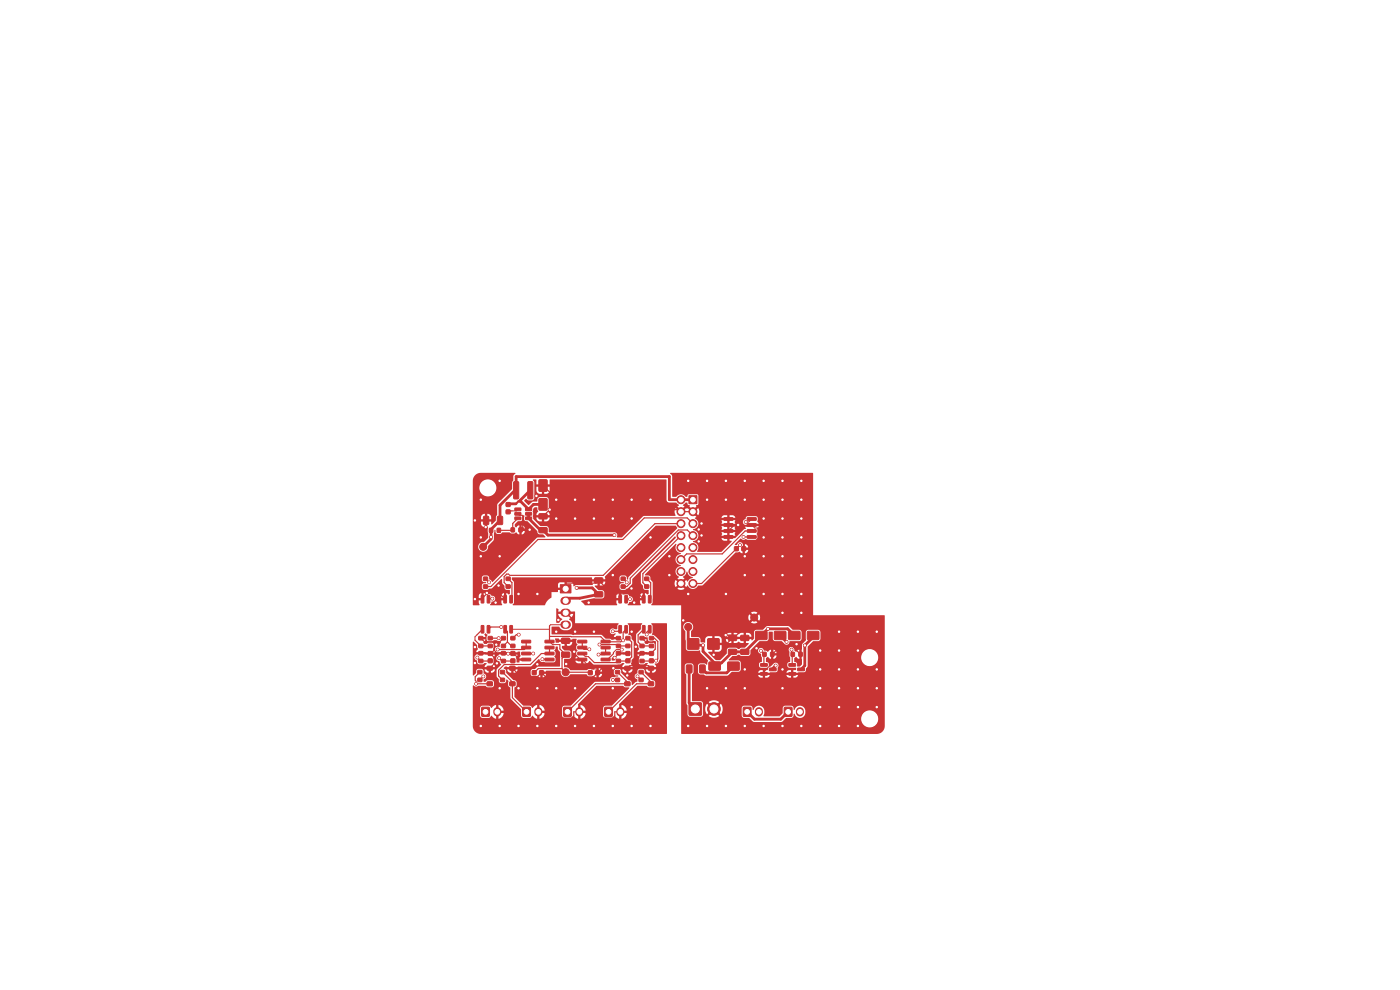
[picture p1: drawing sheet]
<svg xmlns="http://www.w3.org/2000/svg" width="297mm" height="210mm" viewBox="0 0 297 210" stroke-linecap="round" stroke-linejoin="round" font-family="sans-serif">
<g fill="#c83434" stroke="#c83434" stroke-width=".21">
<path d="M108.4 112h.7v.8h-.7z"/>
<path d="M110.1 112h.7v.8h-.7z"/>
<path d="M132.8 139.8h.8v.8h-.8z"/>
<path d="M132.8 138.2h.8v.8h-.8z"/>
<path d="M103.4 126.3l.5 .1-.1 1.5-.5-.1z"/>
<path d="M102.1 126.3l.6 .1-.1 1.5-.5-.1z"/>
<path d="M102.1 132.7l.6 .1-.1 1.5-.5-.1z"/>
<path d="M103.4 132.7l.5 .1-.1 1.5-.5-.1z"/>
<path d="M107.4 124.1h.8v.7h-.8z"/>
<path d="M107.4 122.4h.8v.7h-.8z"/>
<path d="M155.8 116h.8v.8h-.8z"/>
<path d="M157.4 116h.8v.8h-.8z"/>
<path d="M102.2 150.1h1.6v1.8h-1.6z"/>
<path d="M145.6 141.1l1-.1 .2 .2v1.3l-.1 .3h-.9l-.2-.2z"/>
<path d="M148.4 141.1l1-.1 .2 .2v1.3l-.1 .3h-.9l-.2-.2z"/>
<path d="M137.8 139.8h.8v.8h-.8z"/>
<path d="M137.8 138.2h.8v.8h-.8z"/>
<path d="M118.9 124h2.2v1.8h-2.2z"/>
<path d="M109 102.2h.8l.2 .1 .1 3.3-.2 .2-.7 .1-.2-.2z"/>
<path d="M112 102.2h.8l.2 .1 .1 3.3-.2 .2-.7 .1-.2-.2z"/>
<path d="M137.6 126.3l.5 .1-.1 1.5-.5-.1z"/>
<path d="M136.3 126.3l.6 .1-.1 1.5-.5-.1z"/>
<path d="M136.3 132.7l.6 .1-.1 1.5-.5-.1z"/>
<path d="M137.6 132.7l.5 .1-.1 1.5-.5-.1z"/>
<path d="M112.9 142.3h.8v.8h-.8z"/>
<path d="M114.5 142.3h.8v.8h-.8z"/>
<path d="M154.6 137.8l1.5-.1 .2 .3v.7l-.3 .2-1.3-.1-.2-.2z"/>
<path d="M154.6 134.8h1.5l.2 .2v.7l-.3 .2h-1.3l-.2-.2z"/>
<path d="M128.3 150.1h1.6v1.8h-1.6z"/>
<path d="M101.4 143.9h.8v.7h-.8z"/>
<path d="M101.4 142.2h.8v.7h-.8z"/>
<path d="M153.6 109.8h1.8l.1 .5-1.9 .1z"/>
<path d="M153.6 111.1h1.8l.1 .5-1.9 .1z"/>
<path d="M153.6 112.4l1.8-.1 .1 .5-1.9 .1z"/>
<path d="M153.6 113.6h1.8l.1 .5-1.9 .1z"/>
<path d="M158.5 113.6h1.9v.5l-1.8 .1z"/>
<path d="M158.5 112.4l1.9-.1v.5l-1.8 .1z"/>
<path d="M158.5 111.1h1.9v.5l-1.8 .1z"/>
<path d="M158.5 109.8h1.9v.5l-1.8 .1z"/>
<path d="M136.8 124.1h.8v.7h-.8z"/>
<path d="M136.8 122.4h.8v.7h-.8z"/>
<path d="M160.3 134h2.4v1.6h-2.4z"/>
<path d="M164.3 134h2.4v1.6h-2.4z"/>
<path d="M124.8 142.3h.8v.8h-.8z"/>
<path d="M126.4 142.3h.8v.8h-.8z"/>
<path d="M110.9 150.1h1.6v1.8h-1.6z"/>
<path d="M106.4 139.9h.8v.7h-.8z"/>
<path d="M106.4 138.2h.8v.7h-.8z"/>
<path d="M157.2 137.8l1.5-.1 .2 .3v.7l-.3 .2-1.3-.1-.2-.2z"/>
<path d="M157.2 134.8h1.5l.2 .2v.7l-.3 .2h-1.3l-.2-.2z"/>
<path d="M106.4 136.7h.8v.7h-.8z"/>
<path d="M106.4 135h.8v.7h-.8z"/>
<path d="M119.2 138.4l1.5-.1 .2 .3v.7l-.3 .2-1.3-.1-.2-.2z"/>
<path d="M119.2 135.4h1.5l.2 .2v.7l-.3 .2h-1.3l-.2-.2z"/>
<path d="M167.8 138.4h.7v.8h-.7z"/>
<path d="M169.5 138.4h.7v.8h-.7z"/>
<path d="M146.2 105.2h1.6v1.7h-1.6z"/>
<path d="M137.6 144.7h1v.7h-1z"/>
<path d="M137.6 141.4h1v.7h-1z"/>
<path d="M126.2 125.6l1.5-.1 .2 .3v.7l-.3 .2-1.3-.1-.2-.2z"/>
<path d="M126.2 122.6h1.5l.2 .2v.7l-.3 .2h-1.3l-.2-.2z"/>
<path d="M145.9 135.5h2.3v2.2h-2.3z"/>
<path d="M150.2 135.5h2.3v2.2h-2.3z"/>
<path d="M103.8 112.1h.7v.8h-.7z"/>
<path d="M105.5 112.1h.7v.8h-.7z"/>
<path d="M110.7 135.8h1.8l.1 .5-1.9 .1z"/>
<path d="M110.7 137.1h1.8l.1 .5-1.9 .1z"/>
<path d="M110.7 138.4l1.8-.1 .1 .5-1.9 .1z"/>
<path d="M110.7 139.6h1.8l.1 .5-1.9 .1z"/>
<path d="M115.6 139.6h1.9v.5l-1.8 .1z"/>
<path d="M115.6 138.4l1.9-.1v.5l-1.8 .1z"/>
<path d="M115.6 137.1h1.9v.5l-1.8 .1z"/>
<path d="M115.6 135.8h1.9v.5l-1.8 .1z"/>
<path d="M132.6 126.3l.5 .1-.1 1.5-.5-.1z"/>
<path d="M131.3 126.3l.6 .1-.1 1.5-.5-.1z"/>
<path d="M131.3 132.7l.6 .1-.1 1.5-.5-.1z"/>
<path d="M132.6 132.7l.5 .1-.1 1.5-.5-.1z"/>
<path d="M132.6 144.7h1v.7h-1z"/>
<path d="M132.6 141.4h1v.7h-1z"/>
<path d="M105.6 109.6l.8-.1 .2 .2v1.4l-.1 .2h-.7l-.3-.2z"/>
<path d="M102.6 109.6l.9-.1 .2 .2v1.4l-.2 .2h-.7l-.2-.2z"/>
<path d="M119.6 150.1h1.6v1.8h-1.6z"/>
<path d="M101.6 139.9h.8v.7h-.8z"/>
<path d="M101.6 138.2h.8v.7h-.8z"/>
<path d="M157.7 150.1h1.6v1.8h-1.6z"/>
<path d="M108.2 126.3l.5 .1-.1 1.5-.5-.1z"/>
<path d="M106.9 126.3l.6 .1-.1 1.5-.5-.1z"/>
<path d="M106.9 132.7l.6 .1-.1 1.5-.5-.1z"/>
<path d="M108.2 132.7l.5 .1-.1 1.5-.5-.1z"/>
<path d="M130.6 143.9h.8v.7h-.8z"/>
<path d="M130.6 142.2h.8v.7h-.8z"/>
<path d="M132.8 136.7h.8v.7h-.8z"/>
<path d="M132.8 135h.8v.7h-.8z"/>
<path d="M103.4 144.7h1v.7h-1z"/>
<path d="M103.4 141.4h1v.7h-1z"/>
<path d="M131.8 124.1h.8v.7h-.8z"/>
<path d="M131.8 122.4h.8v.7h-.8z"/>
<path d="M146.2 149.1h2.6v2.6h-2.6z"/>
<path d="M103.6 139.8h.8v.8h-.8z"/>
<path d="M103.6 138.2h.8v.8h-.8z"/>
<path d="M103.6 136.7h.8v.7h-.8z"/>
<path d="M103.6 135h.8v.7h-.8z"/>
<path d="M167.4 140.8h1.3l.1 .5h-1.4z"/>
<path d="M167.4 142.7h1.3l.1 .5h-1.4z"/>
<path d="M169.2 141.7h1.4l.1 .5-1.4 .1z"/>
<path d="M122.6 135.8h1.8l.1 .5-1.9 .1z"/>
<path d="M122.6 137.1h1.8l.1 .5-1.9 .1z"/>
<path d="M122.6 138.4l1.8-.1 .1 .5-1.9 .1z"/>
<path d="M122.6 139.6h1.8l.1 .5-1.9 .1z"/>
<path d="M127.5 139.6h1.9v.5l-1.8 .1z"/>
<path d="M127.5 138.4l1.9-.1v.5l-1.8 .1z"/>
<path d="M127.5 137.1h1.9v.5l-1.8 .1z"/>
<path d="M127.5 135.8h1.9v.5l-1.8 .1z"/>
<path d="M108.2 144.7h1v.7h-1z"/>
<path d="M108.2 141.4h1v.7h-1z"/>
<path d="M135.6 143.9h.8v.7h-.8z"/>
<path d="M135.6 142.2h.8v.7h-.8z"/>
<path d="M161.8 138.4h.7v.8h-.7z"/>
<path d="M163.5 138.4h.7v.8h-.7z"/>
<path d="M108.4 139.8h.8v.8h-.8z"/>
<path d="M108.4 138.2h.8v.8h-.8z"/>
<path d="M130.8 136.7h.8v.7h-.8z"/>
<path d="M130.8 135h.8v.7h-.8z"/>
<path d="M102.6 124.1h.8v.7h-.8z"/>
<path d="M102.6 122.4h.8v.7h-.8z"/>
<path d="M101.6 136.7h.8v.7h-.8z"/>
<path d="M101.6 135h.8v.7h-.8z"/>
<path d="M137.8 136.7h.8v.7h-.8z"/>
<path d="M137.8 135h.8v.7h-.8z"/>
<path d="M107.4 108.2h.8v.8h-.8z"/>
<path d="M107.4 106.6h.8v.8h-.8z"/>
<path d="M161.4 140.8h1.3l.1 .5h-1.4z"/>
<path d="M161.4 142.7h1.3l.1 .5h-1.4z"/>
<path d="M163.2 141.7h1.4l.1 .5-1.4 .1z"/>
<path d="M166.4 150.1h1.6v1.8h-1.6z"/>
<path d="M114.4 105.8h1.6v2.4h-1.6z"/>
<path d="M114.4 101.8h1.6v2.4h-1.6z"/>
<path d="M109.2 107.8h1.2l.1 .5h-1.2z"/>
<path d="M109.2 108.7h1.2l.1 .5-1.2 .1z"/>
<path d="M109.2 109.7h1.2l.1 .5h-1.2z"/>
<path d="M111.5 109.7h1.2l.1 .5h-1.2z"/>
<path d="M111.5 108.7h1.2l.1 .5-1.2 .1z"/>
<path d="M111.5 107.8h1.2l.1 .5h-1.2z"/>
<path d="M135.8 136.7h.8v.7h-.8z"/>
<path d="M135.8 135h.8v.7h-.8z"/>
<path d="M150.4 140.5h2.4v1.6h-2.4z"/>
<path d="M154.4 140.5h2.4v1.6h-2.4z"/>
<path d="M114.4 112l1.5-.1 .2 .3v.7l-.3 .2-1.3-.1-.2-.2z"/>
<path d="M114.4 109h1.5l.2 .2v.7l-.3 .2h-1.3l-.2-.2z"/>
<path d="M167.3 134h2.4v1.6h-2.4z"/>
<path d="M171.3 134h2.4v1.6h-2.4z"/>
<path d="M135.8 139.9h.8v.7h-.8z"/>
<path d="M135.8 138.2h.8v.7h-.8z"/>
<path d="M108.4 136.7h.8v.7h-.8z"/>
<path d="M108.4 135h.8v.7h-.8z"/>
<path d="M106.2 143.9h.8v.7h-.8z"/>
<path d="M106.2 142.2h.8v.7h-.8z"/>
<path d="M130.8 139.9h.8v.7h-.8z"/>
<path d="M130.8 138.2h.8v.7h-.8z"/>
<circle cx="160" cy="131" r=".75"/>
<circle cx="144.5" cy="106" r=".85"/>
<circle cx="147" cy="108.5" r=".85"/>
<circle cx="144.5" cy="108.5" r=".85"/>
<circle cx="147" cy="111.1" r=".85"/>
<circle cx="144.5" cy="111.1" r=".85"/>
<circle cx="147" cy="113.6" r=".85"/>
<circle cx="144.5" cy="113.6" r=".85"/>
<circle cx="147" cy="116.2" r=".85"/>
<circle cx="144.5" cy="116.2" r=".85"/>
<circle cx="147" cy="118.7" r=".85"/>
<circle cx="144.5" cy="118.7" r=".85"/>
<circle cx="147" cy="121.2" r=".85"/>
<circle cx="144.5" cy="121.2" r=".85"/>
<circle cx="147" cy="123.8" r=".85"/>
<circle cx="144.5" cy="123.8" r=".85"/>
<circle cx="120" cy="142.6" r=".75"/>
<circle cx="151.5" cy="150.4" r="1.35"/>
<circle cx="146" cy="133" r=".75"/>
<circle cx="102.5" cy="116" r=".75"/>
<circle cx="166" cy="114" r=".3"/>
<circle cx="100.8" cy="110.4" r=".3"/>
<circle cx="154" cy="102" r=".3"/>
<circle cx="112.4" cy="112.4" r=".3"/>
<circle cx="170" cy="130" r=".3"/>
<circle cx="186" cy="146" r=".3"/>
<circle cx="102" cy="118" r=".3"/>
<circle cx="166" cy="130" r=".3"/>
<circle cx="186" cy="142" r=".3"/>
<circle cx="178" cy="134" r=".3"/>
<circle cx="102" cy="114" r=".3"/>
<circle cx="166" cy="142" r=".3"/>
<circle cx="162" cy="106" r=".3"/>
<circle cx="170" cy="106" r=".3"/>
<circle cx="130" cy="106" r=".3"/>
<circle cx="158" cy="154" r=".3"/>
<circle cx="126" cy="110" r=".3"/>
<circle cx="146" cy="102" r=".3"/>
<circle cx="162" cy="154" r=".3"/>
<circle cx="158" cy="122" r=".3"/>
<circle cx="158" cy="106" r=".3"/>
<circle cx="182" cy="146" r=".3"/>
<circle cx="162" cy="102" r=".3"/>
<circle cx="182" cy="134" r=".3"/>
<circle cx="169" cy="136.6" r=".3"/>
<circle cx="166" cy="126" r=".3"/>
<circle cx="186" cy="150" r=".3"/>
<circle cx="182" cy="154" r=".3"/>
<circle cx="154" cy="126" r=".3"/>
<circle cx="113.8" cy="105.2" r=".3"/>
<circle cx="130" cy="110" r=".3"/>
<circle cx="118" cy="110" r=".3"/>
<circle cx="170" cy="122" r=".3"/>
<circle cx="162" cy="122" r=".3"/>
<circle cx="105.1" cy="127.8" r=".3"/>
<circle cx="166" cy="118" r=".3"/>
<circle cx="130" cy="122" r=".3"/>
<circle cx="174" cy="138" r=".3"/>
<circle cx="154" cy="154" r=".3"/>
<circle cx="182" cy="150" r=".3"/>
<circle cx="170" cy="102" r=".3"/>
<circle cx="150" cy="106" r=".3"/>
<circle cx="160.5" cy="137.5" r=".3"/>
<circle cx="150" cy="102" r=".3"/>
<circle cx="170" cy="110" r=".3"/>
<circle cx="162" cy="114" r=".3"/>
<circle cx="174" cy="154" r=".3"/>
<circle cx="126" cy="106" r=".3"/>
<circle cx="154" cy="134.7" r=".3"/>
<circle cx="148.2" cy="114.9" r=".3"/>
<circle cx="178" cy="142" r=".3"/>
<circle cx="158" cy="102" r=".3"/>
<circle cx="166" cy="110" r=".3"/>
<circle cx="105.8" cy="124.2" r=".3"/>
<circle cx="166" cy="154" r=".3"/>
<circle cx="170" cy="126" r=".3"/>
<circle cx="106" cy="102" r=".3"/>
<circle cx="150" cy="154" r=".3"/>
<circle cx="103" cy="111.8" r=".3"/>
<circle cx="138" cy="106" r=".3"/>
<circle cx="138" cy="114" r=".3"/>
<circle cx="134.5" cy="127.8" r=".3"/>
<circle cx="146" cy="154" r=".3"/>
<circle cx="116.6" cy="108.1" r=".3"/>
<circle cx="158" cy="142" r=".3"/>
<circle cx="106" cy="118" r=".3"/>
<circle cx="170" cy="114" r=".3"/>
<circle cx="178" cy="150" r=".3"/>
<circle cx="178" cy="146" r=".3"/>
<circle cx="118" cy="106" r=".3"/>
<circle cx="142" cy="118" r=".3"/>
<circle cx="182" cy="138" r=".3"/>
<circle cx="162" cy="110" r=".3"/>
<circle cx="162" cy="126" r=".3"/>
<circle cx="114" cy="126" r=".3"/>
<circle cx="142" cy="122" r=".3"/>
<circle cx="178" cy="154" r=".3"/>
<circle cx="166" cy="122" r=".3"/>
<circle cx="154" cy="146" r=".3"/>
<circle cx="150" cy="146" r=".3"/>
<circle cx="103.3" cy="125.8" r=".3"/>
<circle cx="100.8" cy="127.1" r=".3"/>
<circle cx="122" cy="106" r=".3"/>
<circle cx="162" cy="118" r=".3"/>
<circle cx="144.9" cy="131.6" r=".3"/>
<circle cx="166" cy="106" r=".3"/>
<circle cx="124.9" cy="127.8" r=".3"/>
<circle cx="151.4" cy="138.9" r=".3"/>
<circle cx="122" cy="110" r=".3"/>
<circle cx="154" cy="106" r=".3"/>
<circle cx="170" cy="154" r=".3"/>
<circle cx="170" cy="118" r=".3"/>
<circle cx="166" cy="102" r=".3"/>
<circle cx="174" cy="142" r=".3"/>
<circle cx="178" cy="138" r=".3"/>
<circle cx="148.8" cy="111" r=".3"/>
<circle cx="148.8" cy="113.6" r=".3"/>
<circle cx="134" cy="124.8" r=".3"/>
<circle cx="158" cy="118" r=".3"/>
<circle cx="166" cy="146" r=".3"/>
<circle cx="148.2" cy="112.3" r=".3"/>
<circle cx="182" cy="142" r=".3"/>
<circle cx="134" cy="106" r=".3"/>
<circle cx="146" cy="126" r=".3"/>
<circle cx="102" cy="106" r=".3"/>
<circle cx="186" cy="134" r=".3"/>
<circle cx="156.6" cy="111.4" r=".3"/>
<circle cx="134" cy="110" r=".3"/>
<circle cx="174" cy="146" r=".3"/>
<circle cx="110" cy="126" r=".3"/>
<circle cx="174" cy="150" r=".3"/>
<circle cx="158" cy="146" r=".3"/>
<circle cx="162.9" cy="133.4" r=".3"/>
<circle cx="130.3" cy="113.5" r=".3"/>
<circle cx="149.1" cy="136.9" r=".3"/>
<circle cx="104.2" cy="113.9" r=".3"/>
<circle cx="122.3" cy="124.7" r=".3"/>
<circle cx="164.6" cy="141.2" r=".3"/>
<circle cx="166.9" cy="136.2" r=".3"/>
<circle cx="170.7" cy="136.9" r=".3"/>
<circle cx="161.4" cy="138" r=".3"/>
<circle cx="167.9" cy="137.8" r=".3"/>
<circle cx="110" cy="154" r=".3"/>
<circle cx="118" cy="154" r=".3"/>
<circle cx="100.8" cy="140.7" r=".3"/>
<circle cx="110" cy="146" r=".3"/>
<circle cx="138" cy="154" r=".3"/>
<circle cx="114" cy="146" r=".3"/>
<circle cx="100.8" cy="137.3" r=".3"/>
<circle cx="126" cy="134" r=".3"/>
<circle cx="134" cy="154" r=".3"/>
<circle cx="130" cy="154" r=".3"/>
<circle cx="107.8" cy="138.7" r=".3"/>
<circle cx="134.9" cy="137.2" r=".3"/>
<circle cx="105.4" cy="140.7" r=".3"/>
<circle cx="121.8" cy="138.2" r=".3"/>
<circle cx="122" cy="134" r=".3"/>
<circle cx="122" cy="146" r=".3"/>
<circle cx="126" cy="154" r=".3"/>
<circle cx="130" cy="146" r=".3"/>
<circle cx="130.1" cy="141.8" r=".3"/>
<circle cx="122" cy="154" r=".3"/>
<circle cx="118" cy="134" r=".3"/>
<circle cx="120.1" cy="140.9" r=".3"/>
<circle cx="134" cy="150" r=".3"/>
<circle cx="138" cy="150" r=".3"/>
<circle cx="118" cy="146" r=".3"/>
<circle cx="102" cy="154" r=".3"/>
<circle cx="114" cy="140.9" r=".3"/>
<circle cx="134" cy="134" r=".3"/>
<circle cx="130.4" cy="139.5" r=".3"/>
<circle cx="105.3" cy="136.8" r=".3"/>
<circle cx="106" cy="146" r=".3"/>
<circle cx="118.4" cy="131.5" r=".3"/>
<circle cx="133.1" cy="143.3" r=".3"/>
<circle cx="114" cy="154" r=".3"/>
<circle cx="106" cy="154" r=".3"/>
<circle cx="132.2" cy="135.8" r=".3"/>
<circle cx="137.2" cy="134.6" r=".3"/>
<circle cx="106.3" cy="133" r=".3"/>
<circle cx="105.6" cy="137.8" r=".3"/>
<circle cx="102.5" cy="143.5" r=".3"/>
<circle cx="113.1" cy="138.6" r=".3"/>
<circle cx="105.8" cy="135.4" r=".3"/>
<circle cx="101.3" cy="139.5" r=".3"/>
<circle cx="110" cy="134.6" r=".3"/>
<circle cx="115.1" cy="139.8" r=".3"/>
<circle cx="105.9" cy="139.6" r=".3"/>
<circle cx="130" cy="144.2" r=".3"/>
<circle cx="125" cy="137.7" r=".3"/>
<circle cx="139.2" cy="140.1" r=".3"/>
<circle cx="131.9" cy="137.8" r=".3"/>
<circle cx="127" cy="138.9" r=".3"/>
<circle cx="135.2" cy="143.5" r=".3"/>
<circle cx="101" cy="145.1" r=".3"/>
<circle cx="157.7" cy="113.9" r=".3"/>
<circle cx="158.2" cy="110.7" r=".3"/>
<circle cx="157" cy="115.6" r=".3"/>
<circle cx="103.8" cy="123.5" r=".3"/>
<circle cx="104.4" cy="127" r=".3"/>
<circle cx="133" cy="123.5" r=".3"/>
<circle cx="133.6" cy="127.1" r=".3"/>
<circle cx="127.2" cy="136.7" r=".3"/>
<circle cx="130" cy="133.9" r=".3"/>
</g>
<path d="M119.7 127.4h.5M119.7 130h.5M119.7 132.5h.5M105.5 150.9v.3M114.2 150.9v.3M122.9 150.9v.3M131.6 150.9v.3M161 150.9v.3M169.7 150.9v.3" fill="none" stroke="#c83434" stroke-width="1.7"/>
<g fill="none" stroke="#c83434" stroke-width=".6">
<path d="M109.5 106.9h-1.5l-.2 .1M110.3 106.3h.1M110.4 106.3l1.7 1.8M112.1 110h.1M112.1 109h.1M112.1 108.1h.1M112.1 109v1M112.1 110l2.6 2.5h.5l1 1h14.1M112.5 104l-2.1 2.1v.2M115.2 107h-2l-1.1 1.1M147 106h-5v-4.9h-32.5v2.9h-.3l-3.1 3.2v3.2l-1.9 1.9v2l-1.7 1.7M122.3 124.7h3.3l1.4 1.4"/>
<path d="M127 126.1l-4 .8h-3M127 126.1h.1M146 133v2.6l1.3 1.3h1.8v1.3l2.5 2.4M161.5 134.8l-3.5 3.5h-2.6l-2.4 2.3h-1.4M161.5 134.8h.1M161.5 134.8l1.4-1.4h4.2l1.4 1.4M165.5 134.8l1.4 1.4M172.5 134.8v.3l-1.8 1.8v4.3l-.8 .8M146.2 141.9v7.2l1.3 1.3M151.6 140.6v.7M155.6 141.3l-1.4 1.4h-4.4l-.8-.8M158.5 151l1.6 1.6h5.5l1.6-1.6"/>
<path d="M163.9 142h.1M164.6 141.2l-.7 .6v.2M169.9 142h.1"/>
</g>
<g fill="none" stroke="#c83434" stroke-width=".25">
<path d="M103.1 110.4l-.1 1.4M108.6 108.4h-.6l-.2 .2M109.9 108.1h.1M109.9 110l-1.1 1-.1 1.5h-2.9M109.9 110h.1M110.9 111.9l.4 .5h1.1M110.9 111.9l-.5 .5M110.9 109.3v2.6M115.2 103l1.4 1.4v3.7M116.6 108.1h27.4l.5 .4h2.5l1.6 1.6h5.9v3.8M116.6 108.1l-1.4 1.4M144.5 111.1h-5.6l-10.9 10.9h-19.6"/>
<path d="M144.5 113.6l-8.1 8.1v1.9l.8 .8M147 111.1l-1.2-1.2h-9.1l-4.6 4.5h-18l-10 10h-1.1M147 113.6l-1.2-1.2h-1.9l-10.2 10.3v1l-.7 .7h-.8M157 115.6l-8.2 8.2h-1.8M157.7 113.9h1.8M159.5 111.4l-.3 .2h-3.6l-1.1 1M159.5 112.6h-1.4l-4.9 4.9h-7.5l-1.2 1.2M160.8 112v2.2l-2.2 2.2h-.8M100.8 135.8l1.2 1.2h2M101.3 139.5l.7 .7h2M102 135.4l.8 .7h3.2l.8-.7M102.4 133.5h.1"/>
<path d="M102.4 133.5l-1.2 1.1M103 122.8l.8 .7M103.3 125.9l-.9 1v.2M103.3 125.9h2.7l1.2 1.2M103.3 125.8v.1M103.6 127.1h.1M103.9 138.6l.9 .8v1.4l-.9 1M104 135.4h1.8M104.4 127l-.8 .1M104.8 137.9l-.6 .7h-2.2M104.8 137.9l.7 .7h3.3M104.8 136.1v1.8"/>
<path d="M105.9 139.6l.6 .6h2.3M106.3 133h-2.2l-.5 .5M107.2 127.1h.1M107.2 133.5h.1M107.2 133.5l.4 .5v2.2M107.6 136.2l.9 .8h.3M107.6 136.2l-.8 .8M107.8 122.8l.8 .8v3.3l-.2 .2M107.9 121.8h-.4l-.5 .5v1.3l.8 .8M108.4 133.5h.1M108.8 138.6l-1 .1M108.8 138.6l.8 .7"/>
<path d="M109.8 139.3v.6M110 134.6h-.5l-.7 .8M111.6 138.6h1.5M111.6 136.1v1.3l-.4 .4h-5.6M115.1 139.8l1.5 .1M116.6 137.4v1.2h-1.8l-2.3 2.4h-5.5l-1.2 1.2v1.2l.8 .8M116.6 132.8v3.3M118.8 136.7v.9l1.2 1.3-.8 .7v2.2M120 124.9v-1.2h6.4l.6-.6 2.8 2.9h5.6l1.2 1.1M120 132.5h.1M120 135.9v.9l3.1 3.1h.4M120 130l.6 .5"/>
<path d="M123.5 136.1v1.3l.4 .3h1.1M127.2 136.7h3.7l.3 .3h2M128.5 137.4v1.2l-.2 .3h-1.3M130.1 138.4v.3l-1.2 1.2h-.4M131.1 137.8h.8M131.6 126v1.1M131.6 133.5h.1M131.6 133.5l-.5 .4h-1.1M132.1 135.7l.1 .1M132.2 122.8l.8 .7M132.8 133.5l-.6 .6v1.5l-.5 .5h-3.2l-1-1-10.9-.1M132.8 127.1h.1"/>
<path d="M132.8 133.5h.1M132.8 127.1h.8M133.2 138.6h-2l-.8 .9M133.2 135.4l.8 .8v3.2l-.8 .8h-2l-.3 .4h-4.8l-1.3-1.3M136.2 135.4l.9 .8h1.3M136.6 127.1h.1M136.6 133.5h.1M136.6 133.5l-1.2 1.2v1.5l.8 .8h2M137.2 122.8l.8 .8v3.3l-.2 .2M137.8 133.5l-.6 .6v.5M137.8 127.1h.1M137.8 133.5h.1"/>
<path d="M138.2 138.6h-2l-.8 .8v1.8M138.2 138.6h.1M138.2 135.4h.6l.7 .7v3.7l-.3 .3-3 .1M138.9 136.1l.1 1.6-.8 .9M155.4 135.3l-1.3 1.3h-2.8M155.4 135.3h2.6M155.4 134.7v.6M160 131l-3.7 3.7h-2.3M161.4 138l.8 .8-.1 .1v2.2M167.9 137.8v.7l.3 .3-.1 .1v2.2M169.8 138.8l-1.6-1.7h-2.7l-1.7 1.7v1.4l.3 .2M101 145.1h2.9"/>
<path d="M101.8 142.6l-1 1v.7M102.5 143.5l-.7 .7M106.6 142.6l2.1 2.1v3.3l3 3M108.7 141.8l1.8 1.7h3.6l.8-.8 1 1h9.9l1.9-1.9h5.4l.5-.6h4l.5 .6M114.2 151h1.2l1.3 1.3h4.6l.4-.4v-.9h2.4l1.3 1.3h4.6l.4-.4v-.9h1.2M119.2 141.8l.8 .8 5.2 .1M119.2 141.8h-5l-.9 .9M126.8 141.9v.8M130 144.2h1M131 142.6l2.1 2.1v.4h-6.8l-5.9 5.9M135.2 143.5l.8 .7M136 142.6l2.1 2.1v.4h-3l-6 5.9"/>
<path d="M162.1 141.1h.1M162.7 141.9l-.6 .6v.5M168.1 141.1h.1M168.1 143h-9.2l-7.4 7.4"/>
</g>
<g fill="none" stroke="#c83434" stroke-width=".21">
<path d="M109.9 109l.3 .3h.7M109.9 108.1l-.4 .3h-.9M159.5 111.4l.6 .6h.7M159.5 110.1l-.7 .6h-.6M101.2 134.6l-.4 .5v.7M107.9 121.8l.3 .2h.2M108.4 133.5h8.2M109.6 139.3h.2M109.8 139.9h1.8M116.6 136.1l.6 .6h1.6M120 132.5h-3.2l-.2 .3M123.5 138.6l.7 .7h.6"/>
<path d="M123.5 139.9l2 2h1.3M131.1 137.8h-.4l-.6 .6M138.9 136.1l-.5 .1M100.8 144.3l.2 .2v.6M164.1 140.4l-1.4 1.5"/>
</g>
<path d="M110.3 106.3h-.3l-.5 .6" fill="none" stroke="#c83434" stroke-width=".45"/>
<path d="M120.6 130.5l1 1v3.1" fill="none" stroke="#c83434" stroke-width=".3"/>
<g fill="#c83434">
<path d="M100.3 136.2l.2-.1 .7 .8 .2 .8-.4 .6 4 .1 .1-.2 .4 .2h4.3v-.2h.4l.3 .9-.3 .6h1.3l.1 .1v.3l-1.4 .1v.2l-.1 .1h-.5v-.6a.45 .45 0 0 1 .1-.7l.1-.3h-4a.73 .73 0 0 0-.5 .8 .73 .73 0 0 0 .7 .6l.3 .7-.9 1v1.6l.4 .5 .1 .6 .3 .2h.9l.3-.8 .4 .3v1l.5 .5v2.3l2.2 2.2 .1 1.6 .4 .3h1.3l.6-.5 .6 .5 .4 .2v-1.1h.5l.1 1.1a1.35 1.35 0 0 0 1-1.2h-.9v-.5h.9l-.1-.6h3.8l.1 1.7 .2 .3 1.6 .1 .5-.5 .6 .5 .4 .2v-1.1h.6v1.1a1.34 1.34 0 0 0 1.1-1.2h-1v-.5l1-.1a1.35 1.35 0 0 0-1.1-1.2v1.1h-.6l.1-1.3 3.9-3.8h5.6l.4 .3h.9v.2l-3.7 3.7h-1.4l-.4 .4v1.8l.2 .3 1.6 .1 .5-.5 .6 .5 .4 .2v-1.1h.5v1.1a1.34 1.34 0 0 0 1.1-1.2h-.9v-.5l.9-.1a1.35 1.35 0 0 0-1.1-1.2v1.1h-.5l.1-1.3 3.8-3.8h2l.5 .3h.9l.3-.3 .1-.7-.1-.4-.6-.1-1.5-1.5-.2-.8h.4a.73 .73 0 0 0 .8 .7h.7a.71 .71 0 0 0 .7-.7h-.9v.7h-.5v-.7l-2.2-.1-.3 .2-.1 .7a.69 .69 0 0 0-.6 .7 .69 .69 0 0 0 .6 .7v.4l-.4 .1-.7 .6-.2-.9-.6-.1-1.5-1.5-.2-.8h.4a.73 .73 0 0 0 .8 .7h.7a.71 .71 0 0 0 .7-.7h-.9v.7h-.5v-.7l-2.3-.1-.3 .4 .1 .7 .3 .3h.5l.1 .1-1 .3a.61 .61 0 0 0-.6 .1 .61 .61 0 0 0-.1 .7l-.2 .1-3.2 .1-5 5h-1.4l-.5 .5h-3.8l-.3-.4-.7-.3v1.1h-.5v-1.1l-1 .7-.5-.5h-1.4l-1.8-1.8-.1-2 .5-.5v-.7l-.3-.3-.4-.1-1.5-1.5-.2-.8h.4a.73 .73 0 0 0 .9 .7h.6a.71 .71 0 0 0 .7-.7h-.9v.7h-.4v-.7h-1.3l-.4-.3 .4-.3 .4 .1 5-.1 1.6-1.6h.2a.7 .7 0 0 0 1 .6l2.1 .1 .2-.1 .1-.7-.2-.5 .2-.3v-.6a.41 .41 0 0 1 .1-.7v-.4h.4l.1 .6 .4 .5v3.1h-4.8l-.5 .5-.7 .1-.2 .3 .1 1 1 .2a.4 .4 0 0 1 .6 .1l.8 .1a.71 .71 0 0 0 .7-.7h-.7v.7h-.5v-.9l.3-.3h.9l.1-.2h3.1a1.11 1.11 0 0 0 .7 1.3 1.11 1.11 0 0 0 1.3-.6h3.4l.5 .5h.7a.4 .4 0 0 1 .6 .1l.8 .1a.71 .71 0 0 0 .7-.7h-.7v.7h-.5v-1.2l1.2-.1a.71 .71 0 0 0-.7-.7v.8h-.5v-.8l-.3 .1a.45 .45 0 0 1-.7 .1h-.6l-.4 .3-3.6-.1a1.27 1.27 0 0 0-1.2-.6v-1.3h2.4l.3 .5h.9v-.5h-3.6v-.4l1.1-.1 .4-.4v-.9l-.2-.2-.2-.2h-1.1l-.5-.6 .1-.4h.9a.85 .85 0 0 0 1.2-.8h-1.2v.8h-.5v-.8l-1.8 .1-.2-.7 .1-.2h.7l.1 .3h2.8l.1-.2h.8v.8l.2 .5-.2 .3-.1 .5 .3 .4-.2 .4v.8l-.2 .5h1.4v.2l.3 .1v.7h.8l.5-.5 .9 .8h4.9l1.4-.3 .1 .1-.4 .7h2.2l-.2-.4a.36 .36 0 0 1 0-.7v-.4l.4-.6v-3.3l-.4-.6v-.4l-.3-.4a.26 .26 0 0 1-.3 0 .26 .26 0 0 1-.1-.2l.1-.3v-1.4l-.2-.6 3 .1-.2 .4-.1 .8-1 1.1v1.7l.5 .6 .2 .7-.4 .7 2.9 .1 .1 .4-.1 .1-2.9-.1 .5 .7-.3 .4v.6l.5 .4h.7l.4-.2h.4l-.4 .8h2.2l-.3-.7a1.07 1.07 0 0 0 1.1-1v-3.8l-.9-1-.8-.4 .1-.4v-1.4l-.2-.4v-.2h3.2l.1 .1-.1 23.4h-39.4a1.7 1.7 0 0 1-1.7-1.7v-3.8h1.5l.1 1.7 .2 .3 1.6 .1 .5-.5 .6 .5 .4 .2v-1.1h.6v1.1a1.35 1.35 0 0 0 1-1.2h-.9v-.5l.9-.1a1.35 1.35 0 0 0-1-1.2v1.1h-.6v-1.1l-.4 .2-.5 .5-.6-.5h-1.3l-.4 .2-.2 .3h-1.5v-4.7l.2-.1a.66 .66 0 0 0 1 .1h1.5l.5 .3h.9l.3-.3 .1-.8-.3-.3-1.1-.1-.4 .3h-.3l-.1-.4a.72 .72 0 0 0 .5-.7 .72 .72 0 0 0-.5-.7l-.2-.8h.4a.73 .73 0 0 0 .8 .7h.7a.71 .71 0 0 0 .7-.7h-.9v.7h-.5v-.7l-2.2-.1-.3 .2-.1 .7-.6 .5-.1-3.9h.4a.64 .64 0 0 0 .5 .7v.1a.55 .55 0 0 0 .5 .7h.7l.4-.2h.4l-.4 .8h2.2l-.2-.4a.36 .36 0 0 1 0-.7v-.6a.4 .4 0 0 1 .1-.6l.1-.3-4-.1-.3 .6h-.4z"/>
<path d="M129.8 139.6l.5-.4 .4 .3-.4 .6h-.5z"/>
<path d="M131.2 138.4h1.9l.1 .4-.1 .1-1.8-.1z"/>
<path d="M102 135.2l1-.1-.2-.5 .2-.3 .4 .4-.2 .4 .2 .8 .9 .2 .5-.3h.5l.6 .2 .4 .3-.3 .4v.5a.85 .85 0 0 0-1.1 .7l-.3-.2 .2-.4-.2-.8-.9-.2-.5 .3h-.5l-.2-.3 .5-.7h-.9z"/>
<path d="M136.2 135.2h1.2l.2 .7 .3 .2 1-.1 .2 .3v.3l-.5-.3h-.7l-.5 .3h-.5l-.2-.3 .5-.7h-.9z"/>
<path d="M117 133l1.6-.1 .7 .7 1 .1a1.23 1.23 0 0 0 1.1-1 1.23 1.23 0 0 0-.7-1.3v-.1a1.44 1.44 0 0 0 .9-1.1h-1.1v-.5l1.5 .1v2.4h9.2l-.2 .5-.1 .7-.4 .1a.63 .63 0 0 0-.9 0 .63 .63 0 0 0 0 .9 .63 .63 0 0 0 .9-.1l.1 .2-.4 .6h.9v.5l-1.3 .1-.4-.2h-.9l-1-.8-10.4-.1-.1-.1z"/>
<path d="M118 129.1l.5 .2-.1 .4h1.1v.5h-1.1a1.47 1.47 0 0 0 .9 1.1l-.7 .8h-.6z"/>
<path d="M142.2 100.4h30.3v30.1l15.2 .1v23.4a1.7 1.7 0 0 1-1.7 1.7h-41.4l-.1-14.5h.8v1.5l.3 .4v6.1l.2 .4 .1 2.2 .5 .3 2.5-.1 .2-.4 .1-1.3h.4l.1 .7 .3 .5 .7-.7 .4 .4-.8 .7a1.83 1.83 0 0 0 2.3 0l-.7-.7 .3-.4 .7 .7 .3-.5 .1-.8h4v1.6l.2 .3 .3 .2h1.2l1 .9h5.7l1-.8h16a1.8 1.8 0 0 0 2.5 1.8 1.8 1.8 0 0 0 .4-3.1 1.8 1.8 0 0 0-2.9 1v.3h-16l1.1-.1a.76 .76 0 0 0 .6-.9h.2a1.17 1.17 0 0 0 1.2 .9 1.17 1.17 0 0 0 1.1-1.1l-.1-.6a1.2 1.2 0 0 0-1.1-.9 1.2 1.2 0 0 0-1.2 .9h-.1a.66 .66 0 0 0-.6-.9h-1.2l-.4 .2-.1 .2-.1 1.2-.6 .7-3.4-.1 .2-1.1a1.2 1.2 0 0 0-1.2-1.1 1.2 1.2 0 0 0-1.2 .9h-.1a.66 .66 0 0 0-.6-.9h-1.3l-.5 .5h-4l-.4-.9-.7 .7-.3-.4 .7-.7a1.83 1.83 0 0 0-2.3 0l.8 .7-.4 .4-.7-.7-.4 1h-.4l-.1-1.1-.2-.4-2.1-.1v-5.6l.3-.4v-1.6l-.4-.4h-.9l-.4 .2-.1 .3h-.8v-8.3h.4l.2 .6 .3 .4 .1 3.6 .2 .4 .3 .2 2.5-.1 .2 .5 1.5 1.7-.2 .8-.5-.3h-.9l-.5 .3v1.6l.3 .4 .9 .1 .5 .2 11-.1 .3 .4 .3 .2 1.5-.1 .4-.5h3.5l.3 .4 .3 .2 1.4-.1 .4-.2 .1-.3h-1v.6h-.5v-.6h-5.5v.6h-.5v-.6h-7.3l.5-.5h6.8v-.5h-.6l-.4 .5h-5.8l.3-.2h1.4l.5-.5v-1.4l-.2-.3-.4-.2-2-.1 .7-.8 .9-.1 .4-.2 .6 .2h1.6l.4-.4v-.7h1.6a.85 .85 0 0 0 .7 .8l.1 1.5-.5 .4-.1 .6 .4 .3 1.5 .1-.1 .4-.5 .1v.5h5.5v-.5h-.6l-.4 .5h-3.5l1.5-.2 .4-1.2-.1-.5h1.9v.5l.3 .3h1.5l.1 .5-.6 .1v.5l2.4-.1 .6-1.3v-1.9h11.4a1.8 1.8 0 0 0 2.5 1.8 1.8 1.8 0 0 0 .4-3.1 1.8 1.8 0 0 0-2.9 1v.3h-11.4l.1-2.3 1.1-1.1h1.1l.4-.4v-1.6l-.5-.4h-2l-.5 .3v1.9l-.9 1v4.1l-.4 .5h-.6v-.7l-.6-.4v-.7l.3-.3 .8 .5v-2l-.7 .5-.4-.3a.64 .64 0 0 0-.8-.8 .64 .64 0 0 0-.2 1.2l.1 1.9-.4 .3-.2 .2h-1.9l-.6-.2-1 .8h-.3l-.1-.7-.6-.3v-.8l.4-.3 .4 .4 .8 .1a.69 .69 0 0 0 .6-.7h-.6v.7h-.5v-1.2l1.1-.1a.69 .69 0 0 0-.6-.7v.8h-.5v-.8l-.7 .5-.4-.3h-.4a.68 .68 0 0 0-.6-.5 .68 .68 0 0 0-.7 .5h-1.6l1.9-2h1.4l.4-.2 .3-1.8 .7 .1v1.4l.2 .3 .4 .2h1.4l.5 .5a.67 .67 0 0 0 .8 .2 .67 .67 0 0 0 .3-.7h2l.4-.2 .2-.3v-1.4l-.2-.3-.4-.2h-1.4l-.9-.8h-4.4l-1 .8h-1.3l-.4 .2-.2 .3v1.3l-.3 .4h-.2v-.2h-1.2v.8l.7 .1-.8 .9h-.9l-.4 .3-.7-.3-1.6 .1-.3 .3v.8l-1.4 1.4h-.9l-1.7-1.7 2.5-.1 .4-.5v-.8h-1.5v1.4h-.5v-1.9h2v-.7h.9l.2 .4 .4 .3h1.6l.5-.3 .5 .3h.5l.1-.8h-2.2v.8h-.5v-.8l-2 .1a.74 .74 0 0 0-.7-.7h1.6v.1h5.4v-.1a.85 .85 0 0 0-1.2-.7v.8h-.4v-.8h-.8a.48 .48 0 0 1-.8 0h-.6v.8h-.5v-.8h-.7l-.4 .7h-2.4v1.4h-.5v-1.4h-.9l-.5 .4-.1 .8-.1 .2-.8-.1-.1-.7-.3-.4-1.6-.1v-1.3a1.05 1.05 0 0 0-.3-1.8l12.9 .1a1.24 1.24 0 0 0 1.4-.1l-.7-.6-.7 .6h-13a1.06 1.06 0 0 0-1.4 .9h-.4v-2h14.2l.3 .8 .6-.7h.8l.7 .7a1.24 1.24 0 0 0-.1-1.4l-.6 .7h-.8l-.6-.7-.3 .6h-14.2v-.9h14.8l.7 .6 .7-.6a1.24 1.24 0 0 0-1.4 0h-14.8v-1.6h-6.3l.2-.6 .1-4.2-.5-.7-.2-.7-.9-.1-.1-.2 6.5-6.5h.2a1.32 1.32 0 0 0 1 2l-.1 .1a1.21 1.21 0 0 0-1.1 1.2 1.21 1.21 0 0 0 1.2 1.2l-.1 .2a1.22 1.22 0 0 0-1.1 1 1.22 1.22 0 0 0 .8 1.3l-.4 .3 .6 .6-.3 .4-.7-.6a1.34 1.34 0 0 0 0 1.4l.7-.6 .3 .4-.5 .6a1.34 1.34 0 0 0 1.4 0l-.6-.6 .3-.4 .7 .6 .2-.3a1.29 1.29 0 0 0 1.2 .7 1.29 1.29 0 0 0 1.2-.7l.9-.1 6.9-6.9h.6a.4 .4 0 0 1 .6 .1l.8 .1a.71 .71 0 0 0 .7-.7h-.7v.7h-.5v-1.2l1.2-.1a.71 .71 0 0 0-.7-.7v.8h-.5v-.3a.64 .64 0 0 0-.4-.9 .64 .64 0 0 0-.8 .6l-.4-.1 1.2-1.3a.85 .85 0 0 0 1.1 .1l.4 .2h1.8l.3-.4v-.6a.4 .4 0 0 1 .1-.7l-.2-.7 .3-.5h-2.9l.2 .6-.4 .1-1.8 1.8-1.2 .1v.5h.4v.2l-2.2 2.2h-5l-.1-.2a1.24 1.24 0 0 0-.9-2l.7-.4 .3-.3h5.1l.3 .5h.9v-.5h-6.3l.2-.7-.3-.6h5.2l.1 .3-.1 .5h2.9l-.2-.4 .2-.4h-1.2v.8h-.5v-.8h-6.4l-.9-.6 .6-.2 .4-.5h5.1l.1 .4-.1 .4h2.9l-.2-.4 .2-.4h-1.2v.8h-.5v-.8h-6.3l.2-.6-.3-.7h5.2l.1 .4-.1 .4h2.9l-.1-.4h1.7a.71 .71 0 0 0 .4 .6 .71 .71 0 0 0 .8-.2h2.1l-.3-.5 .2-.7-.2-.3-.2-.1h-1.8l-1 1.2h-1.7l.1-.4h-1.2v.8h-.5v-.8h-6.4l-.5-.4 8.6-.1-.2-.4-1-.1v.5h-.5v-.5h-.9l-.3 .5h-5.7l.4-.1-.7-.7 .4-.3 .6 .6a1.33 1.33 0 0 0 0-1.5l-.6 .6-.4-.3 .7-.7-.1-.2 .4-.3 .1-1.8-.2-.2h-1.9l-.3 .5h-.3a1.27 1.27 0 0 0-2.1 0l-.8-.1v-4.3z"/>
<path d="M100.7 100.9l.6-.4 .7-.2h7.2l.1 .1-.4 .6v.9l-.3 .5v1.4l-3.1 3.1v2.3l-.3 .4v.8l-.9 .8-.1-.1v-.4h-.8l.2 3.3-.9 .9a1.08 1.08 0 0 0-1.3 1 1.08 1.08 0 0 0 1.2 1.2 1.08 1.08 0 0 0 1-1.3l1.1-1.2 .1-1.5 .2-.7 .1 .1 .1 .5 .3 .3h.6l.5-.4h1.5l.4 .3h.5l.5-.3 .4 .4 .8 .1a.69 .69 0 0 0 .6-.7h-.6v.7h-.5v-1.2l1.1-.1a.69 .69 0 0 0-.6-.7v.8h-.5v-.8l-.7 .5-.3-.3v-.4l.6-.6 .9-.2 .1-.8 .3-.3 .2 .2-.1 .7a.59 .59 0 0 0 .7 .4l2.1 2 .2 .6 1 .2 .5 .5-1.8 .2-9.4 9.3-.7-.6a.57 .57 0 0 0-.5-.7h-.7l-.4 .4 .2 .8 .8 .3-.9 .4-.1 .7 .3 .4h.9l.4-.2 .6-.1 2-2 .1 .1 .1 .8 .4 .6 .1 .6 .3 .2 .8 .1-.1 .8-.2 .1-.5-.3v1.3h-.2l-.1 .3h-.7l.1 1h-2.5l.3-.7a.65 .65 0 0 0 .8-.7 .65 .65 0 0 0-.8-.6h2.1v.5h.5v-1.1l-.4 .2-.1 .4h-2.1l-.3-.4h-.6a.39 .39 0 0 1-.6-.2h-.2v1.3h-.2l-.1 .3h-.7l.1 1h-1.3l-.1-2h1.3v.5h.5v-1.1l-.4 .2-.1 .4h-1.3v-15.3h1.7l.3 .5 .6 .2v-1.1h-.9v.4h-1.7v-1.4h1.7v.5h2.2v-.5a.75 .75 0 0 0-.8-.7v1.2h-.5v-1.2l-.6 .2-.3 .5h-1.7v-6.3h1.4a1.8 1.8 0 0 0 2.5 1.8 1.8 1.8 0 0 0 .4-3.1 1.8 1.8 0 0 0-2.9 1v.3h-1.4v-1.7z"/>
<path d="M108.6 122.5h16.9l.1 .4h2.8l-.1-.6 10.8-10.8h4.3l.3 .6-10.3 10.3-.2 .5h-.2l-.1-.6-.3-.2h-.8l-.3 .2v.9l.9 .4-.9 .4v.9l.3 .2h.7l.7-.3 .9-.9 .1-1.1 8.9-9h.2v.3l-7.3 7.4v2.3l.4 .5 .2 .7 1 .2v.8l-.3 .1-.5-.3v1.3h-.2l-.1 .3h-.7l.1 1-2.7-.1a.98 .98 0 0 1 .8-.7 .71 .71 0 0 0-.5-1.1l2.3-.1v.5h.5v-1.1l-.4 .2-.1 .4h-2.4l-.2-.4h-.6a.39 .39 0 0 1-.6-.2h-.2v1.3h-.2l-.1 .3h-.7l.1 .8-.1 .2h-6.7l-.8-.9 2.7-.6h1.8l.3-.2 .1-.3h2.6v.5h.5v-1.1l-.4 .2-.1 .4h-2.6l-.2-1-1-.2-.8-.9 .1-.1h.9a.85 .85 0 0 0 1.2-.8h-1.2v.8h-.5v-.8h-1.1l.1 .7h-3.5l-.4 .3-.2-.1a.57 .57 0 0 0-.4-.8h-1v.9h-.5v-.9h-.9l-.3 .2-.1 1h1.1v.5h-1.1l-.1 .4h-1.3v1.2l-1 .7-.4 .9h-6.7l-.1-.1 .2-.5v-4.3l-.4-.6z"/>
<path d="M145.6 121.3h.2a1.55 1.55 0 0 0 1.2 1.2v.1a1.31 1.31 0 0 0-1.1 .8l-.3-.4-.7 .7-.3-.4 .6-.6-.3-.4 .5-.5z"/>
<path d="M113.1 101.7l.7 .1v1h2.8l.1-1.1h24.6l.1 .1v4.1a.61 .61 0 0 0 .5 .7h1.6l.5 .5-.3 .3 .6 .7-.3 .3-.7-.6a1.61 1.61 0 0 0 0 1.6l-6.8 .1-4.5 4.5h-1l-.1-.2a.6 .6 0 0 0-.5-.9h-13.9l-.3-1.1-.3-.2h-1.3l-1.5-1.6v-.1h.7a.85 .85 0 0 0 1.1 .7h.6a.85 .85 0 0 0 1.1-.8h-1.1v.8h-.6v-.8l-1.8 .1-.1-1.4 .1-.6 .4-.3h.4l.1 .5a.45 .45 0 0 1 .2 .4 .45 .45 0 0 1-.3 .4l-.1 .4h2.8l-.2-.6a.32 .32 0 0 1-.2-.3 .32 .32 0 0 1 .2-.3l-.1-2.4-.3-.2h-1.5a.63 .63 0 0 0-.5 .8l-1 .1-.8 .7-1-.9 .4-.4 .6 .4 1-.2 .2-.4v-1.6h.4a.85 .85 0 0 0 1.1 .8h.6a.85 .85 0 0 0 1.1-.8v-.7h-1.1v1.5h-.6v-1.5h-1.1v.7h-.4l-.1-1.7z"/>
<path d="M144.9 107.1l.6-.5 .3 .1a.46 .46 0 0 0 .5 .5l-.1 .2 .7 .7-.4 .3-.6-.6-.2 .1-.1-.1-.7 .6-.3-.3 .6-.7-.3-.2z"/>
</g>
<g fill="#fff" stroke="#fff" stroke-width=".21">
<circle cx="166" cy="114" r=".15"/>
<circle cx="100.8" cy="110.4" r=".15"/>
<circle cx="154" cy="102" r=".15"/>
<circle cx="112.4" cy="112.4" r=".15"/>
<circle cx="170" cy="130" r=".15"/>
<circle cx="186" cy="146" r=".15"/>
<circle cx="102" cy="118" r=".15"/>
<circle cx="166" cy="130" r=".15"/>
<circle cx="186" cy="142" r=".15"/>
<circle cx="178" cy="134" r=".15"/>
<circle cx="102" cy="114" r=".15"/>
<circle cx="166" cy="142" r=".15"/>
<circle cx="162" cy="106" r=".15"/>
<circle cx="170" cy="106" r=".15"/>
<circle cx="130" cy="106" r=".15"/>
<circle cx="158" cy="154" r=".15"/>
<circle cx="126" cy="110" r=".15"/>
<circle cx="146" cy="102" r=".15"/>
<circle cx="162" cy="154" r=".15"/>
<circle cx="158" cy="122" r=".15"/>
<circle cx="158" cy="106" r=".15"/>
<circle cx="182" cy="146" r=".15"/>
<circle cx="162" cy="102" r=".15"/>
<circle cx="182" cy="134" r=".15"/>
<circle cx="169" cy="136.6" r=".15"/>
<circle cx="166" cy="126" r=".15"/>
<circle cx="186" cy="150" r=".15"/>
<circle cx="182" cy="154" r=".15"/>
<circle cx="154" cy="126" r=".15"/>
<circle cx="113.8" cy="105.2" r=".15"/>
<circle cx="130" cy="110" r=".15"/>
<circle cx="118" cy="110" r=".15"/>
<circle cx="170" cy="122" r=".15"/>
<circle cx="162" cy="122" r=".15"/>
<circle cx="105.1" cy="127.8" r=".15"/>
<circle cx="166" cy="118" r=".15"/>
<circle cx="130" cy="122" r=".15"/>
<circle cx="174" cy="138" r=".15"/>
<circle cx="154" cy="154" r=".15"/>
<circle cx="182" cy="150" r=".15"/>
<circle cx="170" cy="102" r=".15"/>
<circle cx="150" cy="106" r=".15"/>
<circle cx="160.5" cy="137.5" r=".15"/>
<circle cx="150" cy="102" r=".15"/>
<circle cx="170" cy="110" r=".15"/>
<circle cx="162" cy="114" r=".15"/>
<circle cx="174" cy="154" r=".15"/>
<circle cx="126" cy="106" r=".15"/>
<circle cx="154" cy="134.7" r=".15"/>
<circle cx="148.2" cy="114.9" r=".15"/>
<circle cx="178" cy="142" r=".15"/>
<circle cx="158" cy="102" r=".15"/>
<circle cx="166" cy="110" r=".15"/>
<circle cx="105.8" cy="124.2" r=".15"/>
<circle cx="166" cy="154" r=".15"/>
<circle cx="170" cy="126" r=".15"/>
<circle cx="106" cy="102" r=".15"/>
<circle cx="150" cy="154" r=".15"/>
<circle cx="103" cy="111.8" r=".15"/>
<circle cx="138" cy="106" r=".15"/>
<circle cx="138" cy="114" r=".15"/>
<circle cx="134.5" cy="127.8" r=".15"/>
<circle cx="146" cy="154" r=".15"/>
<circle cx="116.6" cy="108.1" r=".15"/>
<circle cx="158" cy="142" r=".15"/>
<circle cx="106" cy="118" r=".15"/>
<circle cx="170" cy="114" r=".15"/>
<circle cx="178" cy="150" r=".15"/>
<circle cx="178" cy="146" r=".15"/>
<circle cx="118" cy="106" r=".15"/>
<circle cx="142" cy="118" r=".15"/>
<circle cx="182" cy="138" r=".15"/>
<circle cx="162" cy="110" r=".15"/>
<circle cx="162" cy="126" r=".15"/>
<circle cx="114" cy="126" r=".15"/>
<circle cx="142" cy="122" r=".15"/>
<circle cx="178" cy="154" r=".15"/>
<circle cx="166" cy="122" r=".15"/>
<circle cx="154" cy="146" r=".15"/>
<circle cx="150" cy="146" r=".15"/>
<circle cx="103.3" cy="125.8" r=".15"/>
<circle cx="100.8" cy="127.1" r=".15"/>
<circle cx="122" cy="106" r=".15"/>
<circle cx="162" cy="118" r=".15"/>
<circle cx="145" cy="131.6" r=".15"/>
<circle cx="166" cy="106" r=".15"/>
<circle cx="124.9" cy="127.8" r=".15"/>
<circle cx="151.4" cy="138.9" r=".15"/>
<circle cx="122" cy="110" r=".15"/>
<circle cx="154" cy="106" r=".15"/>
<circle cx="170" cy="154" r=".15"/>
<circle cx="170" cy="118" r=".15"/>
<circle cx="166" cy="102" r=".15"/>
<circle cx="174" cy="142" r=".15"/>
<circle cx="178" cy="138" r=".15"/>
<circle cx="148.8" cy="111" r=".15"/>
<circle cx="148.8" cy="113.6" r=".15"/>
<circle cx="134" cy="124.8" r=".15"/>
<circle cx="158" cy="118" r=".15"/>
<circle cx="166" cy="146" r=".15"/>
<circle cx="148.2" cy="112.3" r=".15"/>
<circle cx="182" cy="142" r=".15"/>
<circle cx="134" cy="106" r=".15"/>
<circle cx="146" cy="126" r=".15"/>
<circle cx="102" cy="106" r=".15"/>
<circle cx="186" cy="134" r=".15"/>
<circle cx="156.6" cy="111.4" r=".15"/>
<circle cx="134" cy="110" r=".15"/>
<circle cx="174" cy="146" r=".15"/>
<circle cx="110" cy="126" r=".15"/>
<circle cx="174" cy="150" r=".15"/>
<circle cx="158" cy="146" r=".15"/>
<circle cx="162.9" cy="133.4" r=".15"/>
<circle cx="130.3" cy="113.5" r=".15"/>
<circle cx="149.1" cy="136.9" r=".15"/>
<circle cx="104.2" cy="113.9" r=".15"/>
<circle cx="122.3" cy="124.7" r=".15"/>
<circle cx="164.6" cy="141.2" r=".15"/>
<circle cx="166.9" cy="136.2" r=".15"/>
<circle cx="170.7" cy="136.9" r=".15"/>
<circle cx="161.4" cy="138" r=".15"/>
<circle cx="167.9" cy="137.8" r=".15"/>
<circle cx="110" cy="154" r=".15"/>
<circle cx="118" cy="154" r=".15"/>
<circle cx="100.8" cy="140.7" r=".15"/>
<circle cx="110" cy="146" r=".15"/>
<circle cx="138" cy="154" r=".15"/>
<circle cx="114" cy="146" r=".15"/>
<circle cx="100.8" cy="137.3" r=".15"/>
<circle cx="126" cy="134" r=".15"/>
<circle cx="134" cy="154" r=".15"/>
<circle cx="130" cy="154" r=".15"/>
<circle cx="107.8" cy="138.7" r=".15"/>
<circle cx="134.9" cy="137.2" r=".15"/>
<circle cx="105.4" cy="140.7" r=".15"/>
<circle cx="121.8" cy="138.2" r=".15"/>
<circle cx="122" cy="134" r=".15"/>
<circle cx="122" cy="146" r=".15"/>
<circle cx="126" cy="154" r=".15"/>
<circle cx="130" cy="146" r=".15"/>
<circle cx="130.1" cy="141.7" r=".15"/>
<circle cx="122" cy="154" r=".15"/>
<circle cx="118" cy="134" r=".15"/>
<circle cx="120.1" cy="140.9" r=".15"/>
<circle cx="134" cy="150" r=".15"/>
<circle cx="138" cy="150" r=".15"/>
<circle cx="118" cy="146" r=".15"/>
<circle cx="102" cy="154" r=".15"/>
<circle cx="114" cy="140.9" r=".15"/>
<circle cx="134" cy="134" r=".15"/>
<circle cx="130.4" cy="139.5" r=".15"/>
<circle cx="105.3" cy="136.8" r=".15"/>
<circle cx="106" cy="146" r=".15"/>
<circle cx="118.4" cy="131.5" r=".15"/>
<circle cx="133.1" cy="143.3" r=".15"/>
<circle cx="114" cy="154" r=".15"/>
<circle cx="106" cy="154" r=".15"/>
<circle cx="132.2" cy="135.8" r=".15"/>
<circle cx="137.2" cy="134.6" r=".15"/>
<circle cx="106.3" cy="133" r=".15"/>
<circle cx="105.6" cy="137.8" r=".15"/>
<circle cx="102.5" cy="143.5" r=".15"/>
<circle cx="113.1" cy="138.6" r=".15"/>
<circle cx="105.8" cy="135.4" r=".15"/>
<circle cx="101.3" cy="139.5" r=".15"/>
<circle cx="110" cy="134.6" r=".15"/>
<circle cx="115.1" cy="139.8" r=".15"/>
<circle cx="105.9" cy="139.6" r=".15"/>
<circle cx="130" cy="144.2" r=".15"/>
<circle cx="125" cy="137.7" r=".15"/>
<circle cx="139.2" cy="140.1" r=".15"/>
<circle cx="131.9" cy="137.8" r=".15"/>
<circle cx="127" cy="138.9" r=".15"/>
<circle cx="135.2" cy="143.5" r=".15"/>
<circle cx="101" cy="145" r=".15"/>
<circle cx="157.7" cy="113.9" r=".15"/>
<circle cx="158.2" cy="110.7" r=".15"/>
<circle cx="157" cy="115.6" r=".15"/>
<circle cx="103.8" cy="123.5" r=".15"/>
<circle cx="104.4" cy="127" r=".15"/>
<circle cx="133" cy="123.5" r=".15"/>
<circle cx="133.6" cy="127.1" r=".15"/>
<circle cx="127.2" cy="136.7" r=".15"/>
<circle cx="130" cy="133.9" r=".15"/>
<circle cx="184.5" cy="152.5" r="1.6"/>
<circle cx="103" cy="151" r=".5"/>
<circle cx="105.5" cy="151" r=".5"/>
<circle cx="120" cy="124.9" r=".54"/>
<circle cx="120" cy="127.4" r=".54"/>
<circle cx="120" cy="130" r=".54"/>
<circle cx="120" cy="132.5" r=".54"/>
<circle cx="129.1" cy="151" r=".5"/>
<circle cx="131.6" cy="151" r=".5"/>
<circle cx="111.7" cy="151" r=".5"/>
<circle cx="114.2" cy="151" r=".5"/>
<circle cx="184.5" cy="139.5" r="1.6"/>
<circle cx="147" cy="106" r=".5"/>
<circle cx="144.5" cy="106" r=".5"/>
<circle cx="147" cy="108.5" r=".5"/>
<circle cx="144.5" cy="108.5" r=".5"/>
<circle cx="147" cy="111.1" r=".5"/>
<circle cx="144.5" cy="111.1" r=".5"/>
<circle cx="147" cy="113.6" r=".5"/>
<circle cx="144.5" cy="113.6" r=".5"/>
<circle cx="147" cy="116.2" r=".5"/>
<circle cx="144.5" cy="116.2" r=".5"/>
<circle cx="147" cy="118.7" r=".5"/>
<circle cx="144.5" cy="118.7" r=".5"/>
<circle cx="147" cy="121.2" r=".5"/>
<circle cx="144.5" cy="121.2" r=".5"/>
<circle cx="147" cy="123.8" r=".5"/>
<circle cx="144.5" cy="123.8" r=".5"/>
<circle cx="120.4" cy="151" r=".5"/>
<circle cx="122.9" cy="151" r=".5"/>
<circle cx="158.5" cy="151" r=".5"/>
<circle cx="161" cy="151" r=".5"/>
<circle cx="103.5" cy="103.5" r="1.6"/>
<circle cx="147.5" cy="150.4" r=".85"/>
<circle cx="151.5" cy="150.4" r=".85"/>
<circle cx="167.2" cy="151" r=".5"/>
<circle cx="169.7" cy="151" r=".5"/>
</g>
</svg>
